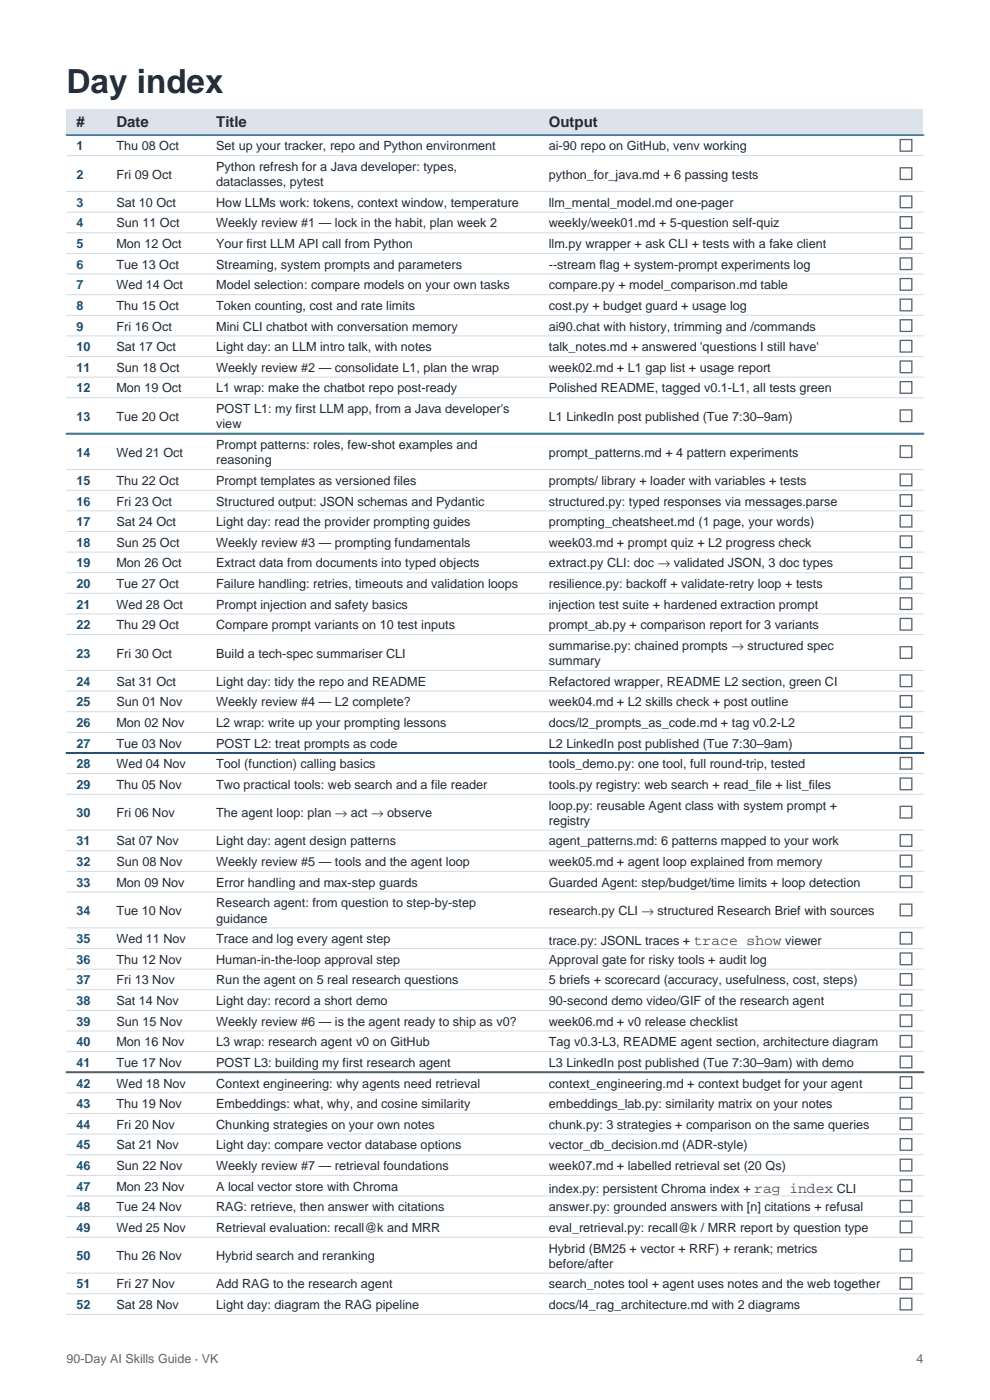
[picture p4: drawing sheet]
<svg xmlns="http://www.w3.org/2000/svg" width="210mm" height="297mm" viewBox="0 0 210 297" stroke-linecap="round" stroke-linejoin="round" font-family="sans-serif">
<defs><g id="words">
<text font-size="7.1" fill="#1f2a36" x="14.1" y="19.8">Day index</text>
<g font-size="3.2" fill="#1f2a36">
<text x="16.2" y="27">#</text>
<text x="24.7" y="27">Date</text>
<text x="45.9" y="27">Title</text>
<text x="116.4" y="27">Output</text>
</g>
<g font-size="3.1" fill="#8a3b12">
<text x="147.2" y="200.5">trace show</text>
<text x="160" y="253">rag index</text>
</g>
<g font-size="2.7" fill="#1f4e79">
<text x="16.2" y="31.9">1</text>
<text x="16.2" y="37.9">2</text>
<text x="16.2" y="43.9">3</text>
<text x="16.2" y="48.3">4</text>
<text x="16.2" y="52.6">5</text>
<text x="16.2" y="57">6</text>
<text x="16.2" y="61.4">7</text>
<text x="16.2" y="65.8">8</text>
<text x="16.2" y="70.1">9</text>
<text x="16.2" y="74.5">10</text>
<text x="16.2" y="78.9">11</text>
<text x="16.2" y="83.3">12</text>
<text x="16.2" y="89.3">13</text>
<text x="16.2" y="96.9">14</text>
<text x="16.2" y="102.9">15</text>
<text x="16.2" y="107.2">16</text>
<text x="16.2" y="111.6">17</text>
<text x="16.2" y="116">18</text>
<text x="16.2" y="120.4">19</text>
<text x="16.2" y="124.7">20</text>
<text x="16.2" y="129.1">21</text>
<text x="16.2" y="133.5">22</text>
<text x="16.2" y="139.5">23</text>
<text x="16.2" y="145.5">24</text>
<text x="16.2" y="149.9">25</text>
<text x="16.2" y="154.2">26</text>
<text x="16.2" y="158.6">27</text>
<text x="16.2" y="163">28</text>
<text x="16.2" y="167.4">29</text>
<text x="16.2" y="173.4">30</text>
<text x="16.2" y="179.4">31</text>
<text x="16.2" y="183.7">32</text>
<text x="16.2" y="188.1">33</text>
<text x="16.2" y="194.1">34</text>
<text x="16.2" y="200.1">35</text>
<text x="16.2" y="204.5">36</text>
<text x="16.2" y="208.8">37</text>
<text x="16.2" y="213.2">38</text>
<text x="16.2" y="217.6">39</text>
<text x="16.2" y="222">40</text>
<text x="16.2" y="226.3">41</text>
<text x="16.2" y="230.7">42</text>
<text x="16.2" y="235.1">43</text>
<text x="16.2" y="239.5">44</text>
<text x="16.2" y="243.8">45</text>
<text x="16.2" y="248.2">46</text>
<text x="16.2" y="252.6">47</text>
<text x="16.2" y="257">48</text>
<text x="16.2" y="261.3">49</text>
<text x="16.2" y="267.3">50</text>
<text x="16.2" y="273.3">51</text>
<text x="16.2" y="277.7">52</text>
</g>
<g font-size="2.7" fill="#1f2a36">
<text x="24.7" y="31.9">Thu 08 Oct</text>
<text x="45.9" y="31.9">Set up your tracker, repo and Python environment</text>
<text x="116.4" y="31.9">ai-90 repo on GitHub, venv working</text>
<text x="24.7" y="37.9">Fri 09 Oct</text>
<text x="45.9" y="36.3">Python refresh for a Java developer: types,</text>
<text x="45.9" y="39.5">dataclasses, pytest</text>
<text x="116.4" y="37.9">python_for_java.md + 6 passing tests</text>
<text x="24.7" y="43.9">Sat 10 Oct</text>
<text x="45.9" y="43.9">How LLMs work: tokens, context window, temperature</text>
<text x="116.4" y="43.9">llm_mental_model.md one-pager</text>
<text x="24.7" y="48.3">Sun 11 Oct</text>
<text x="24.7" y="52.6">Mon 12 Oct</text>
<text x="45.9" y="48.3">Weekly review #1 — lock in the habit, plan week 2</text>
<text x="45.9" y="52.6">Your first LLM API call from Python</text>
<text x="116.4" y="48.3">weekly/week01.md + 5-question self-quiz</text>
<text x="116.4" y="52.6">llm.py wrapper + ask CLI + tests with a fake client</text>
<text x="24.7" y="57">Tue 13 Oct</text>
<text x="45.9" y="57">Streaming, system prompts and parameters</text>
<text x="116.4" y="57">--stream flag + system-prompt experiments log</text>
<text x="24.7" y="61.4">Wed 14 Oct</text>
<text x="24.7" y="65.8">Thu 15 Oct</text>
<text x="45.9" y="61.4">Model selection: compare models on your own tasks</text>
<text x="45.9" y="65.8">Token counting, cost and rate limits</text>
<text x="116.4" y="61.4">compare.py + model_comparison.md table</text>
<text x="116.4" y="65.8">cost.py + budget guard + usage log</text>
<text x="24.7" y="70.1">Fri 16 Oct</text>
<text x="45.9" y="70.1">Mini CLI chatbot with conversation memory</text>
<text x="116.4" y="70.1">ai90.chat with history, trimming and /commands</text>
<text x="24.7" y="74.5">Sat 17 Oct</text>
<text x="45.9" y="74.5">Light day: an LLM intro talk, with notes</text>
<text x="116.4" y="74.5">talk_notes.md + answered 'questions I still have'</text>
<text x="24.7" y="78.9">Sun 18 Oct</text>
<text x="24.7" y="83.3">Mon 19 Oct</text>
<text x="45.9" y="78.9">Weekly review #2 — consolidate L1, plan the wrap</text>
<text x="45.9" y="83.3">L1 wrap: make the chatbot repo post-ready</text>
<text x="116.4" y="78.9">week02.md + L1 gap list + usage report</text>
<text x="116.4" y="83.3">Polished README, tagged v0.1-L1, all tests green</text>
<text x="24.7" y="89.3">Tue 20 Oct</text>
<text x="45.9" y="87.6">POST L1: my first LLM app, from a Java developer's</text>
<text x="116.4" y="89.3">L1 LinkedIn post published (Tue 7:30–9am)</text>
<text x="45.9" y="90.9">view</text>
<text x="45.9" y="95.2">Prompt patterns: roles, few-shot examples and</text>
<text x="24.7" y="96.9">Wed 21 Oct</text>
<text x="45.9" y="98.5">reasoning</text>
<text x="116.4" y="96.9">prompt_patterns.md + 4 pattern experiments</text>
<text x="24.7" y="102.9">Thu 22 Oct</text>
<text x="24.7" y="107.2">Fri 23 Oct</text>
<text x="45.9" y="102.9">Prompt templates as versioned files</text>
<text x="45.9" y="107.2">Structured output: JSON schemas and Pydantic</text>
<text x="116.4" y="102.9">prompts/ library + loader with variables + tests</text>
<text x="116.4" y="107.2">structured.py: typed responses via messages.parse</text>
<text x="24.7" y="111.6">Sat 24 Oct</text>
<text x="45.9" y="111.6">Light day: read the provider prompting guides</text>
<text x="116.4" y="111.6">prompting_cheatsheet.md (1 page, your words)</text>
<text x="24.7" y="116">Sun 25 Oct</text>
<text x="45.9" y="116">Weekly review #3 — prompting fundamentals</text>
<text x="116.4" y="116">week03.md + prompt quiz + L2 progress check</text>
<text x="24.7" y="120.4">Mon 26 Oct</text>
<text x="24.7" y="124.7">Tue 27 Oct</text>
<text x="45.9" y="120.4">Extract data from documents into typed objects</text>
<text x="45.9" y="124.7">Failure handling: retries, timeouts and validation loops</text>
<text x="116.4" y="120.4">extract.py CLI: doc → validated JSON, 3 doc types</text>
<text x="116.4" y="124.7">resilience.py: backoff + validate-retry loop + tests</text>
<text x="24.7" y="129.1">Wed 28 Oct</text>
<text x="45.9" y="129.1">Prompt injection and safety basics</text>
<text x="116.4" y="129.1">injection test suite + hardened extraction prompt</text>
<text x="24.7" y="133.5">Thu 29 Oct</text>
<text x="45.9" y="133.5">Compare prompt variants on 10 test inputs</text>
<text x="116.4" y="133.5">prompt_ab.py + comparison report for 3 variants</text>
<text x="116.4" y="137.9">summarise.py: chained prompts → structured spec</text>
<text x="24.7" y="139.5">Fri 30 Oct</text>
<text x="45.9" y="139.5">Build a tech-spec summariser CLI</text>
<text x="116.4" y="141.1">summary</text>
<text x="24.7" y="145.5">Sat 31 Oct</text>
<text x="24.7" y="149.9">Sun 01 Nov</text>
<text x="45.9" y="145.5">Light day: tidy the repo and README</text>
<text x="45.9" y="149.9">Weekly review #4 — L2 complete?</text>
<text x="116.4" y="145.5">Refactored wrapper, README L2 section, green CI</text>
<text x="116.4" y="149.9">week04.md + L2 skills check + post outline</text>
<text x="24.7" y="154.2">Mon 02 Nov</text>
<text x="45.9" y="154.2">L2 wrap: write up your prompting lessons</text>
<text x="116.4" y="154.2">docs/l2_prompts_as_code.md + tag v0.2-L2</text>
<text x="24.7" y="158.6">Tue 03 Nov</text>
<text x="45.9" y="158.6">POST L2: treat prompts as code</text>
<text x="116.4" y="158.6">L2 LinkedIn post published (Tue 7:30–9am)</text>
<text x="24.7" y="163">Wed 04 Nov</text>
<text x="24.7" y="167.4">Thu 05 Nov</text>
<text x="45.9" y="163">Tool (function) calling basics</text>
<text x="45.9" y="167.4">Two practical tools: web search and a file reader</text>
<text x="116.4" y="163">tools_demo.py: one tool, full round-trip, tested</text>
<text x="116.4" y="167.4">tools.py registry: web search + read_file + list_files</text>
<text x="24.7" y="173.4">Fri 06 Nov</text>
<text x="45.9" y="173.4">The agent loop: plan → act → observe</text>
<text x="116.4" y="171.7">loop.py: reusable Agent class with system prompt +</text>
<text x="24.7" y="179.4">Sat 07 Nov</text>
<text x="45.9" y="179.4">Light day: agent design patterns</text>
<text x="116.4" y="175">registry</text>
<text x="116.4" y="179.4">agent_patterns.md: 6 patterns mapped to your work</text>
<text x="24.7" y="183.7">Sun 08 Nov</text>
<text x="45.9" y="183.7">Weekly review #5 — tools and the agent loop</text>
<text x="116.4" y="183.7">week05.md + agent loop explained from memory</text>
<text x="24.7" y="188.1">Mon 09 Nov</text>
<text x="45.9" y="188.1">Error handling and max-step guards</text>
<text x="116.4" y="188.1">Guarded Agent: step/budget/time limits + loop detection</text>
<text x="24.7" y="194.1">Tue 10 Nov</text>
<text x="45.9" y="192.5">Research agent: from question to step-by-step</text>
<text x="45.9" y="195.7">guidance</text>
<text x="116.4" y="194.1">research.py CLI → structured Research Brief with sources</text>
<text x="24.7" y="200.1">Wed 11 Nov</text>
<text x="45.9" y="200.1">Trace and log every agent step</text>
<text x="116.4" y="200.5">trace.py: JSONL traces +</text>
<text x="166.6" y="200.5">viewer</text>
<text x="24.7" y="204.5">Thu 12 Nov</text>
<text x="24.7" y="208.8">Fri 13 Nov</text>
<text x="45.9" y="204.5">Human-in-the-loop approval step</text>
<text x="45.9" y="208.8">Run the agent on 5 real research questions</text>
<text x="116.4" y="204.5">Approval gate for risky tools + audit log</text>
<text x="116.4" y="208.8">5 briefs + scorecard (accuracy, usefulness, cost, steps)</text>
<text x="24.7" y="213.2">Sat 14 Nov</text>
<text x="45.9" y="213.2">Light day: record a short demo</text>
<text x="116.4" y="213.2">90-second demo video/GIF of the research agent</text>
<text x="24.7" y="217.6">Sun 15 Nov</text>
<text x="24.7" y="222">Mon 16 Nov</text>
<text x="45.9" y="217.6">Weekly review #6 — is the agent ready to ship as v0?</text>
<text x="45.9" y="222">L3 wrap: research agent v0 on GitHub</text>
<text x="116.4" y="217.6">week06.md + v0 release checklist</text>
<text x="116.4" y="222">Tag v0.3-L3, README agent section, architecture diagram</text>
<text x="24.7" y="226.3">Tue 17 Nov</text>
<text x="45.9" y="226.3">POST L3: building my first research agent</text>
<text x="116.4" y="226.3">L3 LinkedIn post published (Tue 7:30–9am) with demo</text>
<text x="24.7" y="230.7">Wed 18 Nov</text>
<text x="45.9" y="230.7">Context engineering: why agents need retrieval</text>
<text x="116.4" y="230.7">context_engineering.md + context budget for your agent</text>
<text x="24.7" y="235.1">Thu 19 Nov</text>
<text x="24.7" y="239.5">Fri 20 Nov</text>
<text x="45.9" y="235.1">Embeddings: what, why, and cosine similarity</text>
<text x="45.9" y="239.5">Chunking strategies on your own notes</text>
<text x="116.4" y="235.1">embeddings_lab.py: similarity matrix on your notes</text>
<text x="116.4" y="239.5">chunk.py: 3 strategies + comparison on the same queries</text>
<text x="24.7" y="243.8">Sat 21 Nov</text>
<text x="45.9" y="243.8">Light day: compare vector database options</text>
<text x="116.4" y="243.8">vector_db_decision.md (ADR-style)</text>
<text x="24.7" y="248.2">Sun 22 Nov</text>
<text x="45.9" y="248.2">Weekly review #7 — retrieval foundations</text>
<text x="116.4" y="248.2">week07.md + labelled retrieval set (20 Qs)</text>
<text x="24.7" y="252.6">Mon 23 Nov</text>
<text x="24.7" y="257">Tue 24 Nov</text>
<text x="45.9" y="252.6">A local vector store with Chroma</text>
<text x="45.9" y="257">RAG: retrieve, then answer with citations</text>
<text x="116.4" y="253">index.py: persistent Chroma index +</text>
<text x="116.4" y="257">answer.py: grounded answers with [n] citations + refusal</text>
<text x="177.5" y="253">CLI</text>
<text x="24.7" y="261.3">Wed 25 Nov</text>
<text x="45.9" y="261.3">Retrieval evaluation: recall@k and MRR</text>
<text x="116.4" y="261.3">eval_retrieval.py: recall@k / MRR report by question type</text>
<text x="24.7" y="267.3">Thu 26 Nov</text>
<text x="45.9" y="267.3">Hybrid search and reranking</text>
<text x="116.4" y="265.7">Hybrid (BM25 + vector + RRF) + rerank; metrics</text>
<text x="116.4" y="269">before/after</text>
<text x="24.7" y="273.3">Fri 27 Nov</text>
<text x="45.9" y="273.3">Add RAG to the research agent</text>
<text x="116.4" y="273.3">search_notes tool + agent uses notes and the web together</text>
<text x="24.7" y="277.7">Sat 28 Nov</text>
<text x="45.9" y="277.7">Light day: diagram the RAG pipeline</text>
<text x="116.4" y="277.7">docs/l4_rag_architecture.md with 2 diagrams</text>
</g>
<g font-size="2.6" fill="#5a6470">
<text x="14.1" y="289.2">90-Day AI Skills Guide · VK</text>
<text x="194.4" y="289.2">4</text>
</g>
</g></defs>
<path d="M14.1 23.3h181.8v5.3h-181.8z" fill-rule="evenodd" fill="#dde3ea"/>
<g fill="#fff" stroke="#5a6470" stroke-width=".28">
<path d="M191 29.6h2.4v2.5h-2.4z" fill-rule="evenodd"/>
<path d="M191 35.6h2.4v2.5h-2.4z" fill-rule="evenodd"/>
<path d="M191 41.6h2.4v2.5h-2.4z" fill-rule="evenodd"/>
<path d="M191 46h2.4v2.4h-2.4z" fill-rule="evenodd"/>
<path d="M191 50.3h2.4v2.5h-2.4z" fill-rule="evenodd"/>
<path d="M191 54.7h2.4v2.5h-2.4z" fill-rule="evenodd"/>
<path d="M191 59.1h2.4v2.5h-2.4z" fill-rule="evenodd"/>
<path d="M191 63.5h2.4v2.4h-2.4z" fill-rule="evenodd"/>
<path d="M191 67.8h2.4v2.5h-2.4z" fill-rule="evenodd"/>
<path d="M191 72.2h2.4v2.5h-2.4z" fill-rule="evenodd"/>
<path d="M191 76.6h2.4v2.5h-2.4z" fill-rule="evenodd"/>
<path d="M191 81h2.4v2.4h-2.4z" fill-rule="evenodd"/>
<path d="M191 87h2.4v2.4h-2.4z" fill-rule="evenodd"/>
<path d="M191 94.6h2.4v2.4h-2.4z" fill-rule="evenodd"/>
<path d="M191 100.6h2.4v2.4h-2.4z" fill-rule="evenodd"/>
<path d="M191 105h2.4v2.4h-2.4z" fill-rule="evenodd"/>
<path d="M191 109.3h2.4v2.5h-2.4z" fill-rule="evenodd"/>
<path d="M191 113.7h2.4v2.5h-2.4z" fill-rule="evenodd"/>
<path d="M191 118.1h2.4v2.4h-2.4z" fill-rule="evenodd"/>
<path d="M191 122.4h2.4v2.5h-2.4z" fill-rule="evenodd"/>
<path d="M191 126.8h2.4v2.5h-2.4z" fill-rule="evenodd"/>
<path d="M191 131.2h2.4v2.5h-2.4z" fill-rule="evenodd"/>
<path d="M191 137.2h2.4v2.5h-2.4z" fill-rule="evenodd"/>
<path d="M191 143.2h2.4v2.5h-2.4z" fill-rule="evenodd"/>
<path d="M191 147.6h2.4v2.4h-2.4z" fill-rule="evenodd"/>
<path d="M191 151.9h2.4v2.5h-2.4z" fill-rule="evenodd"/>
<path d="M191 156.3h2.4v2.5h-2.4z" fill-rule="evenodd"/>
<path d="M191 160.7h2.4v2.5h-2.4z" fill-rule="evenodd"/>
<path d="M191 165.1h2.4v2.4h-2.4z" fill-rule="evenodd"/>
<path d="M191 171.1h2.4v2.4h-2.4z" fill-rule="evenodd"/>
<path d="M191 177.1h2.4v2.4h-2.4z" fill-rule="evenodd"/>
<path d="M191 181.4h2.4v2.5h-2.4z" fill-rule="evenodd"/>
<path d="M191 185.8h2.4v2.5h-2.4z" fill-rule="evenodd"/>
<path d="M191 191.8h2.4v2.5h-2.4z" fill-rule="evenodd"/>
<path d="M191 197.8h2.4v2.5h-2.4z" fill-rule="evenodd"/>
<path d="M191 202.2h2.4v2.4h-2.4z" fill-rule="evenodd"/>
<path d="M191 206.6h2.4v2.4h-2.4z" fill-rule="evenodd"/>
<path d="M191 210.9h2.4v2.5h-2.4z" fill-rule="evenodd"/>
<path d="M191 215.3h2.4v2.5h-2.4z" fill-rule="evenodd"/>
<path d="M191 219.7h2.4v2.4h-2.4z" fill-rule="evenodd"/>
<path d="M191 224h2.4v2.5h-2.4z" fill-rule="evenodd"/>
<path d="M191 228.4h2.4v2.5h-2.4z" fill-rule="evenodd"/>
<path d="M191 232.8h2.4v2.5h-2.4z" fill-rule="evenodd"/>
<path d="M191 237.2h2.4v2.4h-2.4z" fill-rule="evenodd"/>
<path d="M191 241.5h2.4v2.5h-2.4z" fill-rule="evenodd"/>
<path d="M191 245.9h2.4v2.5h-2.4z" fill-rule="evenodd"/>
<path d="M191 250.3h2.4v2.5h-2.4z" fill-rule="evenodd"/>
<path d="M191 254.7h2.4v2.4h-2.4z" fill-rule="evenodd"/>
<path d="M191 259h2.4v2.5h-2.4z" fill-rule="evenodd"/>
<path d="M191 265h2.4v2.5h-2.4z" fill-rule="evenodd"/>
<path d="M191 271h2.4v2.5h-2.4z" fill-rule="evenodd"/>
<path d="M191 275.4h2.4v2.5h-2.4z" fill-rule="evenodd"/>
</g>
<g fill="none" stroke="#d5dae0" stroke-width=".21">
<path d="M14.1 28.6h181.8M14.1 33h181.8M14.1 40.6h181.8M14.1 45h181.8M14.1 49.4h181.8M14.1 53.8h181.8M14.1 58.1h181.8M14.1 62.5h181.8M14.1 66.9h181.8M14.1 71.3h181.8M14.1 75.6h181.8M14.1 80h181.8"/>
<path d="M14.1 84.4h181.8M14.1 92h181.8M14.1 99.6h181.8M14.1 104h181.8M14.1 108.4h181.8M14.1 112.7h181.8M14.1 117.1h181.8M14.1 121.5h181.8M14.1 125.9h181.8M14.1 130.2h181.8M14.1 134.6h181.8M14.1 142.2h181.8"/>
<path d="M14.1 146.6h181.8M14.1 151h181.8M14.1 155.4h181.8M14.1 159.7h181.8M14.1 164.1h181.8M14.1 168.5h181.8M14.1 176.1h181.8M14.1 180.5h181.8M14.1 184.9h181.8M14.1 189.2h181.8M14.1 196.9h181.8M14.1 201.2h181.8"/>
<path d="M14.1 205.6h181.8M14.1 210h181.8M14.1 214.3h181.8M14.1 218.7h181.8M14.1 223.1h181.8M14.1 227.5h181.8M14.1 231.8h181.8M14.1 236.2h181.8M14.1 240.6h181.8M14.1 245h181.8M14.1 249.3h181.8M14.1 253.7h181.8"/>
<path d="M14.1 258.1h181.8M14.1 262.5h181.8M14.1 270.1h181.8M14.1 274.5h181.8M14.1 278.8h181.8"/>
</g>
<path d="M14.1 28.6h181.8" fill="none" stroke="#4a86c5" stroke-width=".42"/>
<path d="M14.1 92h181.8" fill="none" stroke="#2f6fb0" stroke-width=".42"/>
<path d="M14.1 159.7h181.8" fill="none" stroke="#1f4e79" stroke-width=".42"/>
<path d="M14.1 227.5h181.8" fill="none" stroke="#2e7d5b" stroke-width=".42"/>
<use href="#words"/>
</svg>
